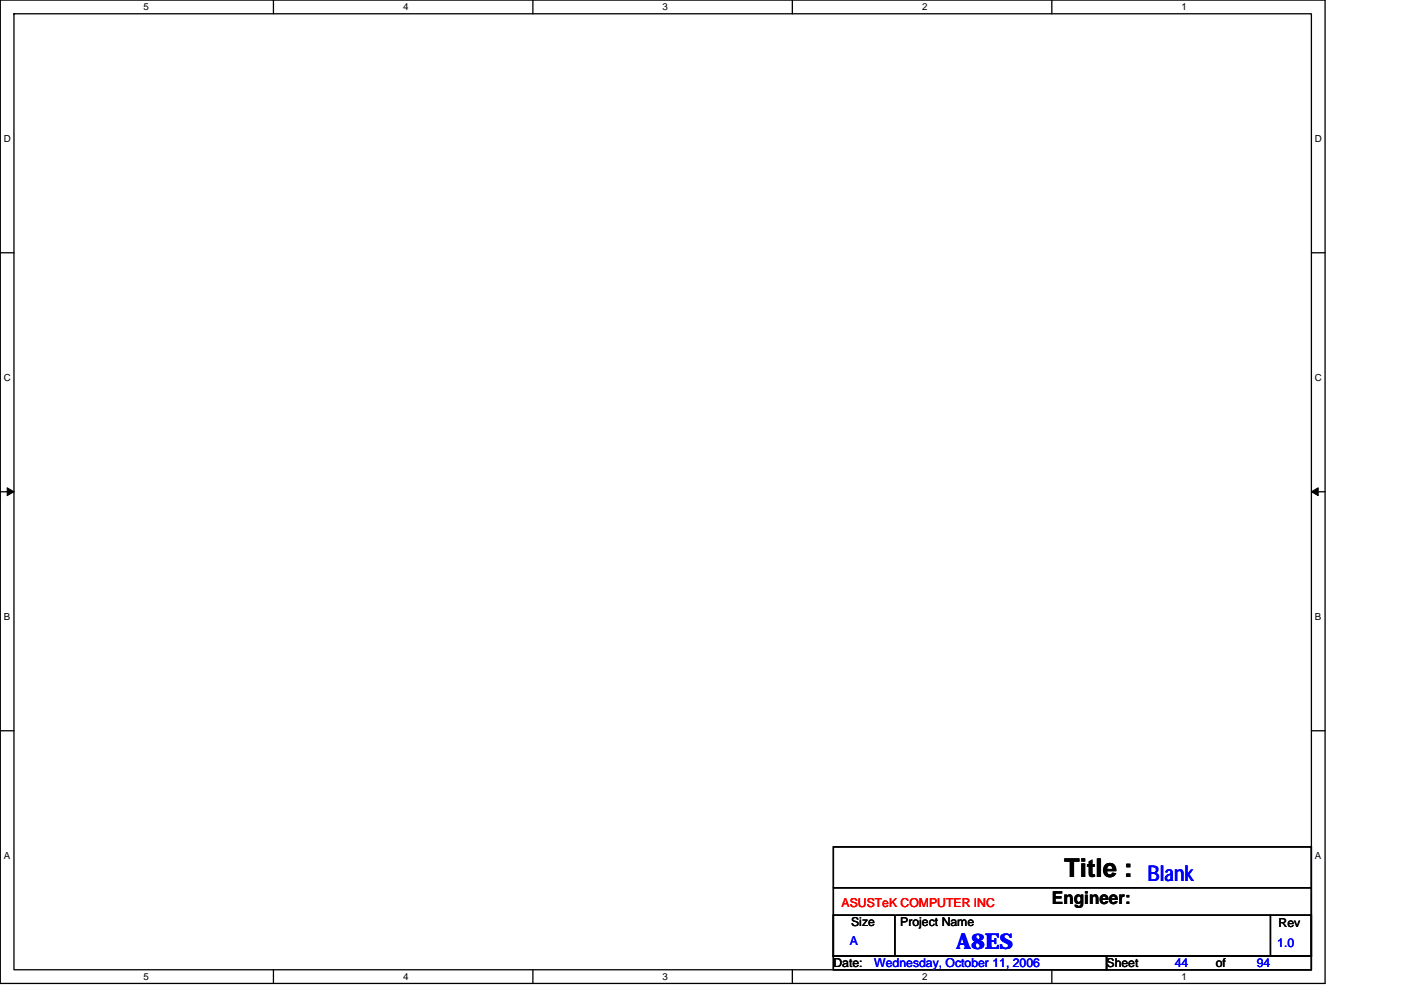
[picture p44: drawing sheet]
<svg xmlns="http://www.w3.org/2000/svg" width="297mm" height="210mm" viewBox="0 0 297 210" stroke-linecap="round" stroke-linejoin="round" font-family="sans-serif">
<defs><g id="words">
<text font-size="5.5" x="225.6" y="185.9">Title :</text>
<g font-size="4.6" fill="#00f">
<text x="243.3" y="186.7">Blank</text>
<text x="202.8" y="201.3">A8ES</text>
</g>
<text font-size="3.7" x="223" y="191.7">Engineer:</text>
<text font-size="2.6" fill="#f00" x="178.4" y="192.3">ASUSTeK COMPUTER INC</text>
<g font-size="2.6">
<text x="180.5" y="196.4">Size</text>
<text x="190.9" y="196.4">Project Name</text>
<text x="271.1" y="196.6">Rev</text>
<text x="176.7" y="205">Date:</text>
<text x="234.6" y="205">Sheet</text>
<text x="257.8" y="205">of</text>
</g>
<g font-size="2.6" fill="#00f">
<text x="180.2" y="200.4">A</text>
<text x="270.8" y="200.7">1.0</text>
<text x="185.4" y="205">Wednesday, October 11, 2006</text>
<text x="249.1" y="205">44</text>
<text x="266.5" y="205">94</text>
</g>
<g font-size="2.1">
<text x="30.5" y="2.2">5</text>
<text x="85.5" y="2.2">4</text>
<text x="140.5" y="2.2">3</text>
<text x="195.5" y="2.2">2</text>
<text x="250.5" y="2.2">1</text>
<text x=".8" y="30.1">D</text>
<text x="278.8" y="30.1">D</text>
<text x=".8" y="80.8">C</text>
<text x="278.8" y="80.8">C</text>
<text x=".8" y="131.4">B</text>
<text x="278.8" y="131.4">B</text>
<text x=".8" y="182.1">A</text>
<text x="278.8" y="182.1">A</text>
<text x="30.5" y="207.8">5</text>
<text x="85.5" y="207.8">4</text>
<text x="140.5" y="207.8">3</text>
<text x="195.5" y="207.8">2</text>
<text x="250.5" y="207.8">1</text>
</g>
</g></defs>
<path d="M.1 0h280.8v208.5h-280.8zM3 2.9h275v202.7h-275z" fill="none" stroke="#000" stroke-width=".28"/>
<g fill="#fff">
<path d="M30.5 .3h1.1v2.3h-1.1z"/>
<path d="M30.5 205.9h1.1v2.3h-1.1z"/>
</g>
<path d="M58 0v2.9M58 205.6v2.9" fill="none" stroke="#000" stroke-width=".28"/>
<g fill="#fff">
<path d="M85.5 .3h1.1v2.3h-1.1z"/>
<path d="M85.5 205.9h1.1v2.3h-1.1z"/>
</g>
<path d="M113 0v2.9M113 205.6v2.9" fill="none" stroke="#000" stroke-width=".28"/>
<g fill="#fff">
<path d="M140.5 .3h1.1v2.3h-1.1z"/>
<path d="M140.5 205.9h1.1v2.3h-1.1z"/>
</g>
<path d="M168 0v2.9M168 205.6v2.9" fill="none" stroke="#000" stroke-width=".28"/>
<g fill="#fff">
<path d="M195.5 .3h1.2v2.3h-1.2z"/>
<path d="M195.5 205.9h1.2v2.3h-1.2z"/>
</g>
<path d="M223 0v2.9M223 205.6v2.9" fill="none" stroke="#000" stroke-width=".28"/>
<g fill="#fff">
<path d="M250.5 .3h1.2v2.3h-1.2z"/>
<path d="M250.5 205.9h1.2v2.3h-1.2z"/>
<path d="M.8 28.3h1.5v2.3h-1.5z"/>
<path d="M278.8 28.3h1.5v2.3h-1.5z"/>
<path d="M.8 78.9h1.5v2.3h-1.5z"/>
<path d="M278.8 78.9h1.5v2.3h-1.5z"/>
</g>
<path d="M.1 53.6h2.9M278 53.6h2.9" fill="none" stroke="#000" stroke-width=".28"/>
<g fill="#fff">
<path d="M.8 129.6h1.4v2.3h-1.4z"/>
<path d="M278.8 129.6h1.4v2.3h-1.4z"/>
</g>
<path d="M.1 104.3h2.9M278 104.3h2.9" fill="none" stroke="#000" stroke-width=".28"/>
<path d="M1.5 103.4l1.5 .9-1.5 .8zM278 104.3l1.5-.9v1.7z" fill="#000" stroke="#000" stroke-width=".21"/>
<g fill="#fff">
<path d="M.8 180.3h1.4v2.3h-1.4z"/>
<path d="M278.8 180.3h1.4v2.3h-1.4z"/>
</g>
<path d="M.1 154.9h2.9M278 154.9h2.9M176.7 179.6h101.3v23.1h-101.3zM176.7 188.2h101.3M176.7 194h13v8.7h-13zM190 194h79.4M269.4 194h8.6v8.7h-8.6zM176.7 202.7h57.9v2.9h-57.9zM234.6 202.7h43.4v2.9h-43.4z" fill="none" stroke="#000" stroke-width=".28"/>
<use href="#words"/>
</svg>
